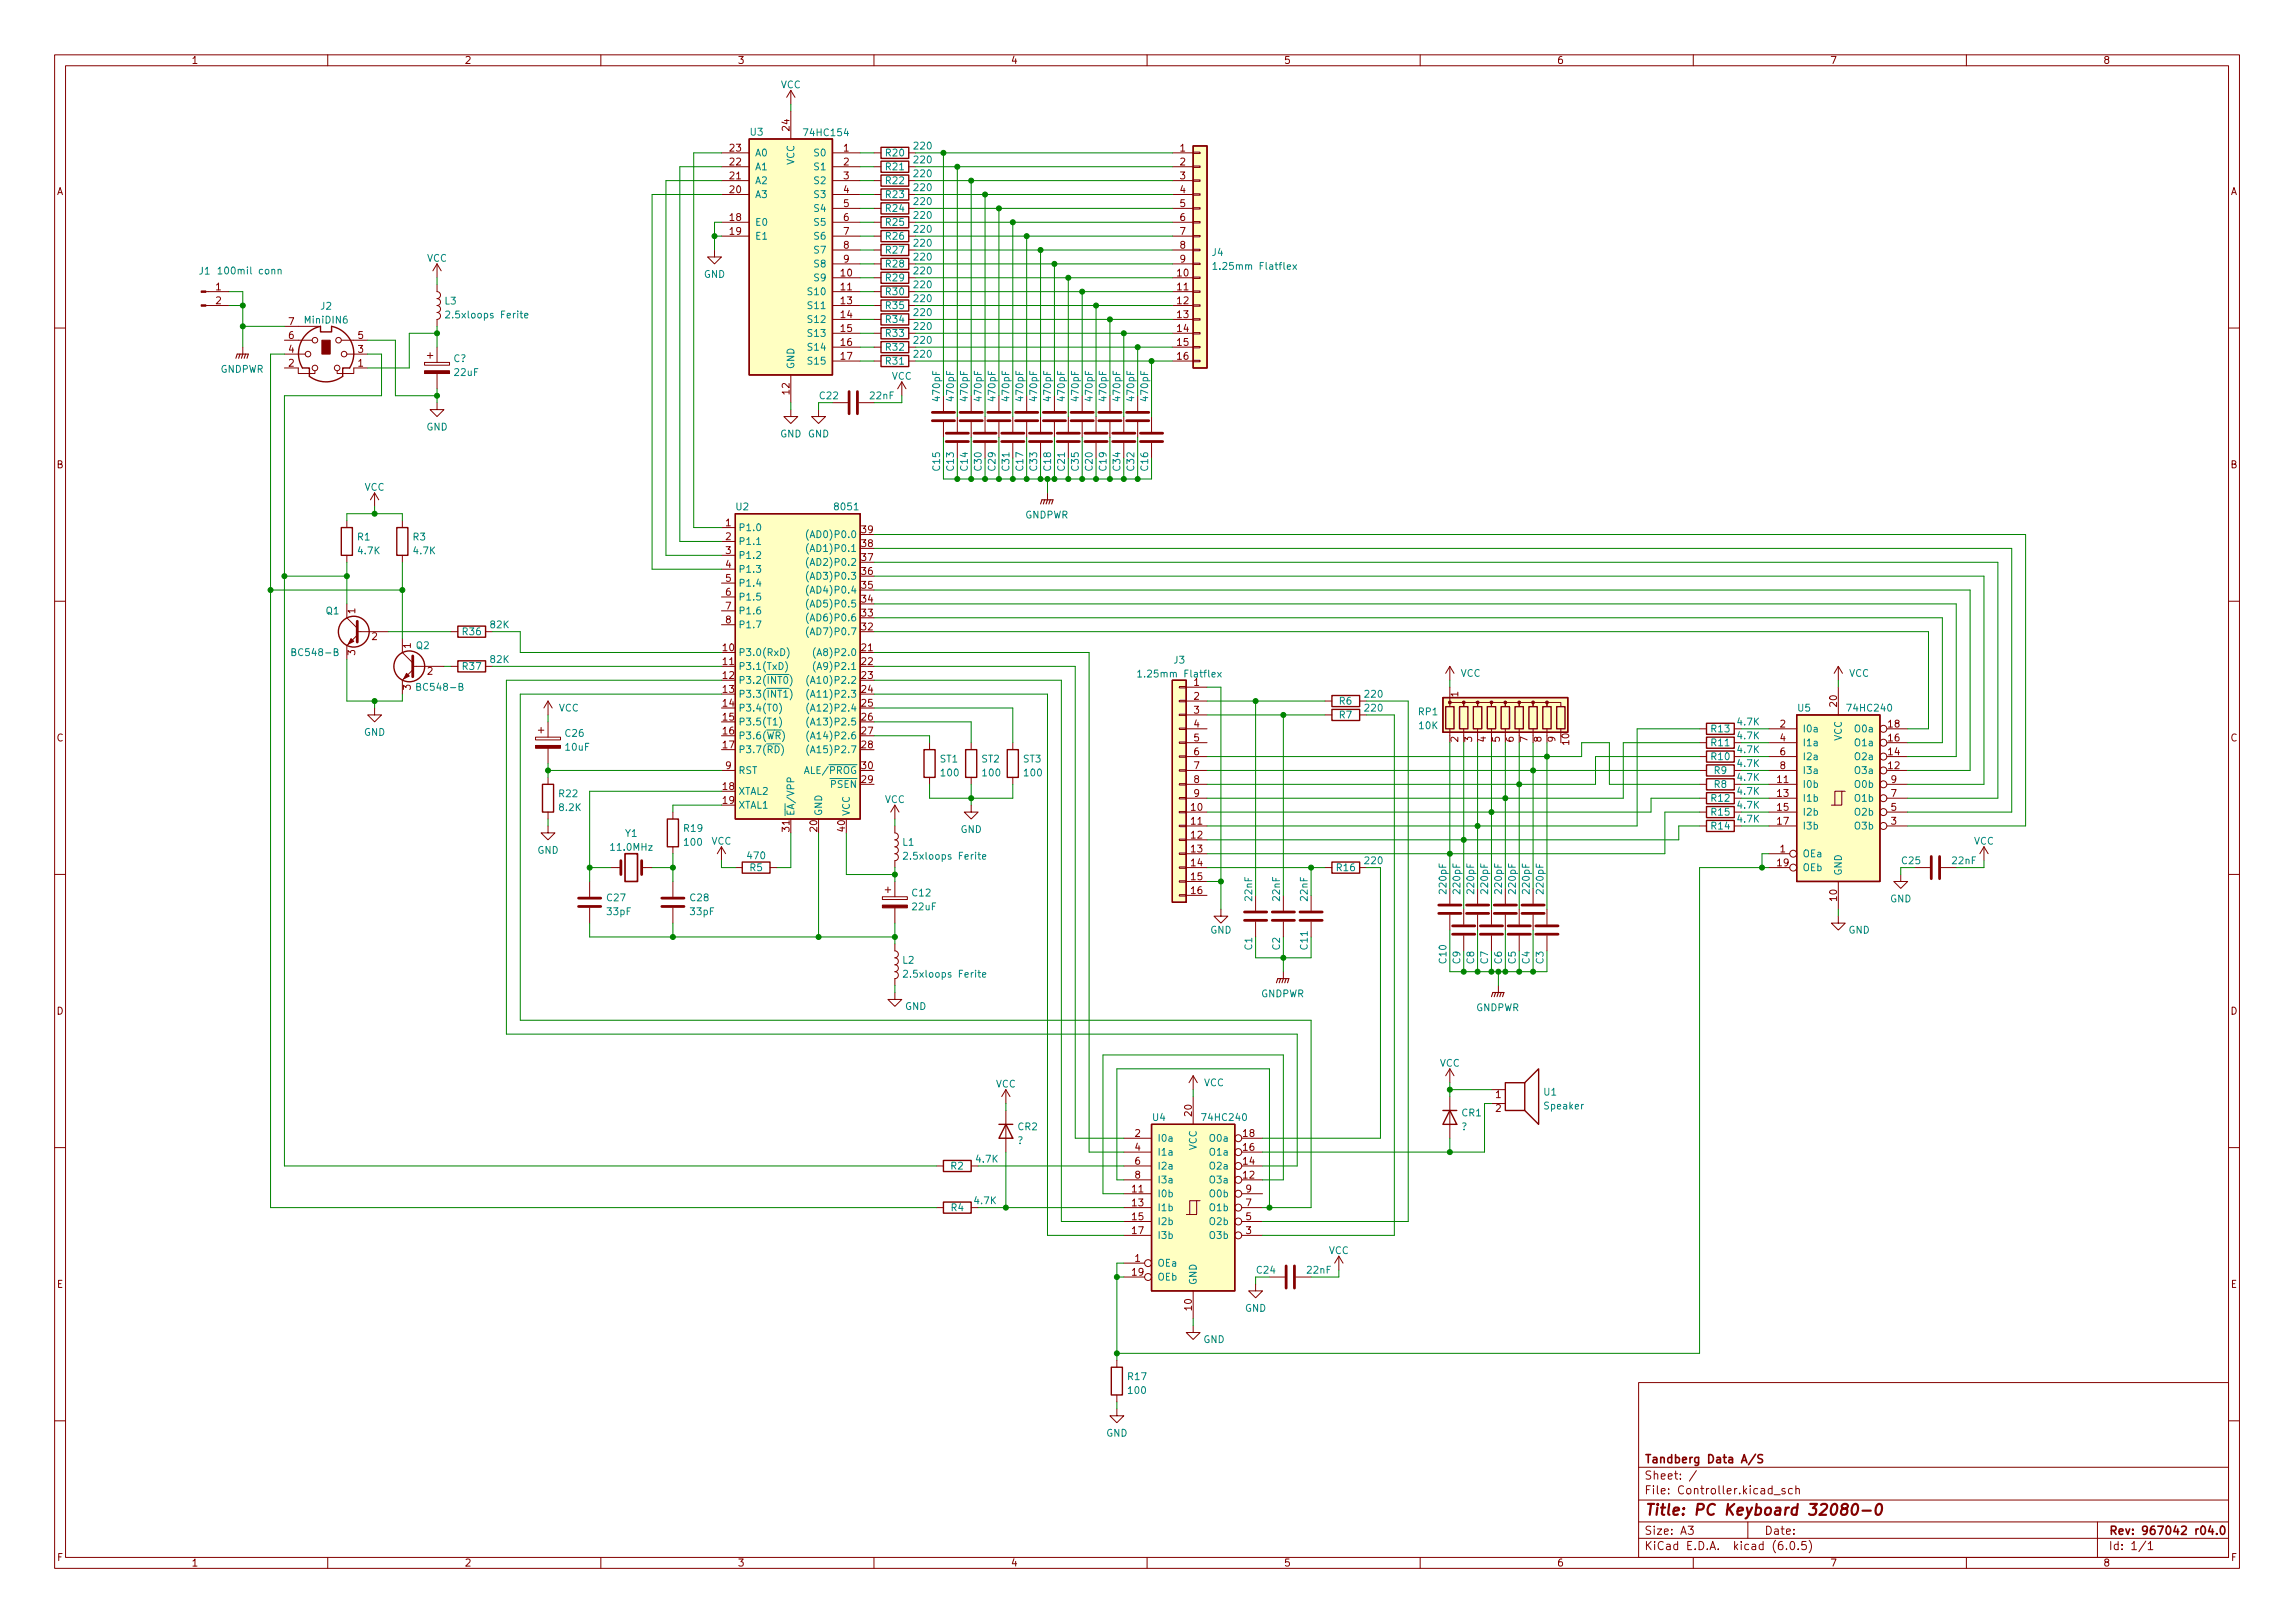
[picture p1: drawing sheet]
<svg xmlns="http://www.w3.org/2000/svg" width="420mm" height="297mm" viewBox="0 0 420 297" stroke-linecap="round" stroke-linejoin="round" font-family="sans-serif">
<defs><g id="words">
<text font-size="2.8" fill="#840000" x="301" y="277.3">Title: PC Keyboard 32080-0</text>
<g font-size="2.1" fill="#840000">
<text x="301" y="267.8">Tandberg Data A/S</text>
<text x="301" y="273.5">File: Controller.kicad_sch</text>
<text x="301" y="270.8">Sheet: /</text>
<text x="301" y="280.9">Size: A3</text>
<text x="323" y="280.9">Date:</text>
<text x="386" y="280.9">Rev: 967042 r04.0</text>
<text x="301" y="283.7">KiCad E.D.A. kicad (6.0.5)</text>
<text x="386" y="283.7">Id: 1/1</text>
</g>
<g font-size="1.8" fill="#840000">
<text x="35" y="11.7">1</text>
<text x="85" y="11.7">2</text>
<text x="135" y="11.7">3</text>
<text x="185" y="11.7">4</text>
<text x="235" y="11.7">5</text>
<text x="285" y="11.7">6</text>
<text x="335" y="11.7">7</text>
<text x="385" y="11.7">8</text>
<text x="144.5" y="23.9" transform="rotate(-90 144.5 23.9)">24</text>
<text x="133.6" y="27.7">23</text>
<text x="154.4" y="27.7">1</text>
<text x="216" y="27.7">1</text>
<text x="10.3" y="35.7">A</text>
<text x="133.6" y="35.3">20</text>
<text x="133.6" y="32.8">21</text>
<text x="133.6" y="30.3">22</text>
<text x="154.4" y="30.3">2</text>
<text x="154.4" y="32.8">3</text>
<text x="154.4" y="35.3">4</text>
<text x="216" y="30.3">2</text>
<text x="216" y="32.8">3</text>
<text x="216" y="35.3">4</text>
<text x="408.3" y="35.7">A</text>
<text x="133.6" y="40.4">18</text>
<text x="154.4" y="37.9">5</text>
<text x="154.4" y="40.4">6</text>
<text x="216" y="37.9">5</text>
<text x="216" y="40.4">6</text>
<text x="133.6" y="43">19</text>
<text x="154.4" y="43">7</text>
<text x="154.4" y="45.5">8</text>
<text x="216" y="43">7</text>
<text x="216" y="45.5">8</text>
<text x="39.5" y="53.1">1</text>
<text x="154" y="50.6">10</text>
<text x="154" y="53.1">11</text>
<text x="154.4" y="48">9</text>
<text x="215.6" y="50.6">10</text>
<text x="215.6" y="53.1">11</text>
<text x="216" y="48">9</text>
<text x="39.5" y="55.7">2</text>
<text x="52.8" y="59.5">7</text>
<text x="154" y="55.7">13</text>
<text x="154" y="58.2">14</text>
<text x="215.6" y="55.7">12</text>
<text x="215.6" y="58.2">13</text>
<text x="52.8" y="64.6">4</text>
<text x="52.8" y="62">6</text>
<text x="65.5" y="64.6">3</text>
<text x="65.5" y="62">5</text>
<text x="154" y="60.7">15</text>
<text x="154" y="63.3">16</text>
<text x="154" y="65.8">17</text>
<text x="215.6" y="60.7">14</text>
<text x="215.6" y="63.3">15</text>
<text x="215.6" y="65.8">16</text>
<text x="52.8" y="67.1">2</text>
<text x="65.5" y="67.1">1</text>
<text x="144.5" y="72.1" transform="rotate(-90 144.5 72.1)">12</text>
<text x="10.3" y="85.7">B</text>
<text x="408.3" y="85.7">B</text>
<text x="132.9" y="96.3">1</text>
<text x="132.9" y="98.8">2</text>
<text x="132.9" y="101.4">3</text>
<text x="157.8" y="100.1">38</text>
<text x="157.8" y="97.6">39</text>
<text x="132.9" y="103.9">4</text>
<text x="132.9" y="106.5">5</text>
<text x="157.8" y="107.7">35</text>
<text x="157.8" y="105.2">36</text>
<text x="157.8" y="102.7">37</text>
<text x="65" y="112.3" transform="rotate(-90 65 112.3)">1</text>
<text x="132.9" y="109">6</text>
<text x="132.9" y="111.5">7</text>
<text x="157.8" y="112.8">33</text>
<text x="157.8" y="110.3">34</text>
<text x="65" y="119.9" transform="rotate(-90 65 119.9)">3</text>
<text x="68.1" y="117.1">2</text>
<text x="75.2" y="118.6" transform="rotate(-90 75.2 118.6)">1</text>
<text x="132.4" y="119.2">10</text>
<text x="132.9" y="114.1">8</text>
<text x="157.8" y="119.2">21</text>
<text x="157.8" y="115.4">32</text>
<text x="78.2" y="123.5">2</text>
<text x="132.4" y="121.7">11</text>
<text x="132.4" y="124.2">12</text>
<text x="157.8" y="121.7">22</text>
<text x="157.8" y="124.2">23</text>
<text x="218.6" y="125.5">1</text>
<text x="75.2" y="126.3" transform="rotate(-90 75.2 126.3)">3</text>
<text x="132.4" y="126.8">13</text>
<text x="132.4" y="129.3">14</text>
<text x="132.4" y="131.9">15</text>
<text x="157.8" y="126.8">24</text>
<text x="157.8" y="129.3">25</text>
<text x="157.8" y="131.9">26</text>
<text x="218.6" y="128.1">2</text>
<text x="218.6" y="130.6">3</text>
<text x="267" y="127.5" transform="rotate(-90 267 127.5)">1</text>
<text x="336.3" y="129.3" transform="rotate(-90 336.3 129.3)">20</text>
<text x="10.3" y="135.7">C</text>
<text x="132.4" y="134.4">16</text>
<text x="132.4" y="136.9">17</text>
<text x="157.8" y="134.4">27</text>
<text x="157.8" y="136.9">28</text>
<text x="218.6" y="133.1">4</text>
<text x="218.6" y="135.7">5</text>
<text x="267" y="135.8" transform="rotate(-90 267 135.8)">2</text>
<text x="269.5" y="135.8" transform="rotate(-90 269.5 135.8)">3</text>
<text x="272" y="135.8" transform="rotate(-90 272 135.8)">4</text>
<text x="274.6" y="135.8" transform="rotate(-90 274.6 135.8)">5</text>
<text x="277.1" y="135.8" transform="rotate(-90 277.1 135.8)">6</text>
<text x="279.7" y="135.8" transform="rotate(-90 279.7 135.8)">7</text>
<text x="282.2" y="135.8" transform="rotate(-90 282.2 135.8)">8</text>
<text x="284.7" y="135.8" transform="rotate(-90 284.7 135.8)">9</text>
<text x="287.3" y="136.3" transform="rotate(-90 287.3 136.3)">10</text>
<text x="325.9" y="133.1">2</text>
<text x="325.9" y="135.7">4</text>
<text x="345.7" y="135.7">16</text>
<text x="345.7" y="133.1">18</text>
<text x="408.3" y="135.7">C</text>
<text x="132.9" y="140.8">9</text>
<text x="157.8" y="143.3">29</text>
<text x="157.8" y="140.8">30</text>
<text x="218.6" y="138.2">6</text>
<text x="218.6" y="140.8">7</text>
<text x="218.6" y="143.3">8</text>
<text x="325.4" y="143.3">11</text>
<text x="325.9" y="138.2">6</text>
<text x="325.9" y="140.8">8</text>
<text x="345.7" y="140.8">12</text>
<text x="345.7" y="138.2">14</text>
<text x="346.2" y="143.3">9</text>
<text x="132.4" y="144.6">18</text>
<text x="132.4" y="147.1">19</text>
<text x="218.1" y="148.4">10</text>
<text x="218.6" y="145.8">9</text>
<text x="325.4" y="145.8">13</text>
<text x="325.4" y="148.4">15</text>
<text x="346.2" y="148.4">5</text>
<text x="346.2" y="145.8">7</text>
<text x="144.5" y="152.2" transform="rotate(-90 144.5 152.2)">31</text>
<text x="149.6" y="152.2" transform="rotate(-90 149.6 152.2)">20</text>
<text x="154.7" y="152.2" transform="rotate(-90 154.7 152.2)">40</text>
<text x="218.1" y="150.9">11</text>
<text x="218.1" y="153.5">12</text>
<text x="218.1" y="156">13</text>
<text x="325.4" y="150.9">17</text>
<text x="325.9" y="156">1</text>
<text x="346.2" y="150.9">3</text>
<text x="218.1" y="158.5">14</text>
<text x="218.1" y="161.1">15</text>
<text x="325.4" y="158.5">19</text>
<text x="218.1" y="163.6">16</text>
<text x="336.3" y="164.9" transform="rotate(-90 336.3 164.9)">10</text>
<text x="10.3" y="185.7">D</text>
<text x="408.3" y="185.7">D</text>
<text x="273.8" y="201">1</text>
<text x="273.8" y="203.5">2</text>
<text x="207.8" y="208.1">2</text>
<text x="218.2" y="204.2" transform="rotate(-90 218.2 204.2)">20</text>
<text x="227.6" y="208.1">18</text>
<text x="207.8" y="210.6">4</text>
<text x="207.8" y="213.1">6</text>
<text x="207.8" y="215.7">8</text>
<text x="227.6" y="215.7">12</text>
<text x="227.6" y="213.1">14</text>
<text x="227.6" y="210.6">16</text>
<text x="207.3" y="218.2">11</text>
<text x="207.3" y="220.8">13</text>
<text x="228.1" y="220.8">7</text>
<text x="228.1" y="218.2">9</text>
<text x="207.3" y="223.3">15</text>
<text x="207.3" y="225.8">17</text>
<text x="228.1" y="225.8">3</text>
<text x="228.1" y="223.3">5</text>
<text x="207.3" y="233.5">19</text>
<text x="207.8" y="230.9">1</text>
<text x="10.4" y="235.7">E</text>
<text x="218.2" y="239.8" transform="rotate(-90 218.2 239.8)">10</text>
<text x="408.4" y="235.7">E</text>
<text x="10.4" y="285.7">F</text>
<text x="35" y="286.7">1</text>
<text x="85" y="286.7">2</text>
<text x="135" y="286.7">3</text>
<text x="185" y="286.7">4</text>
<text x="235" y="286.7">5</text>
<text x="285" y="286.7">6</text>
<text x="335" y="286.7">7</text>
<text x="385" y="286.7">8</text>
<text x="408.4" y="285.7">F</text>
</g>
<g font-size="1.8" fill="#008484">
<text x="142.9" y="16.1">VCC</text>
<text x="137.4" y="24.8">U3</text>
<text x="138.2" y="28.6">A0</text>
<text x="147.5" y="24.9">74HC154</text>
<text x="149.2" y="28.6">S0</text>
<text x="162.2" y="28.6">R20</text>
<text x="167.4" y="27.3">220</text>
<text x="167.4" y="29.9">220</text>
<text x="138.2" y="33.7">A2</text>
<text x="138.2" y="31.2">A1</text>
<text x="145.4" y="30.2" transform="rotate(-90 145.4 30.2)">VCC</text>
<text x="149.2" y="31.2">S1</text>
<text x="149.2" y="33.7">S2</text>
<text x="162.2" y="33.7">R22</text>
<text x="162.2" y="31.2">R21</text>
<text x="167.4" y="35">220</text>
<text x="167.4" y="32.4">220</text>
<text x="138.2" y="41.3">E0</text>
<text x="138.2" y="36.2">A3</text>
<text x="149.2" y="36.2">S3</text>
<text x="149.2" y="38.8">S4</text>
<text x="149.2" y="41.3">S5</text>
<text x="162.2" y="38.8">R24</text>
<text x="162.2" y="36.2">R23</text>
<text x="162.2" y="41.3">R25</text>
<text x="167.4" y="37.5">220</text>
<text x="167.4" y="40">220</text>
<text x="78.1" y="47.9">VCC</text>
<text x="138.2" y="43.9">E1</text>
<text x="149.2" y="43.9">S6</text>
<text x="149.2" y="46.4">S7</text>
<text x="162.2" y="43.9">R26</text>
<text x="162.2" y="46.4">R27</text>
<text x="167.4" y="42.6">220</text>
<text x="167.4" y="45.1">220</text>
<text x="167.4" y="47.7">220</text>
<text x="221.9" y="46.8">J4</text>
<text x="36.5" y="50.2">J1</text>
<text x="40.6" y="50.2">100mil conn</text>
<text x="128.8" y="50.8">GND</text>
<text x="149.2" y="51.5">S9</text>
<text x="149.2" y="48.9">S8</text>
<text x="162.2" y="51.5">R29</text>
<text x="162.2" y="48.9">R28</text>
<text x="167.4" y="50.2">220</text>
<text x="167.4" y="52.7">220</text>
<text x="223" y="49.4">1.25mm Flatflex</text>
<text x="55.9" y="59.2">MiniDIN6</text>
<text x="58.7" y="56.7">J2</text>
<text x="81.4" y="55.7">L3</text>
<text x="82.4" y="58.3">2.5xloops Ferite</text>
<text x="148.2" y="54">S10</text>
<text x="148.2" y="56.6">S11</text>
<text x="148.2" y="59.1">S12</text>
<text x="162.2" y="56.6">R35</text>
<text x="162.2" y="59.1">R34</text>
<text x="162.2" y="54">R30</text>
<text x="167.4" y="55.3">220</text>
<text x="167.4" y="57.8">220</text>
<text x="148.2" y="61.6">S13</text>
<text x="148.2" y="64.2">S14</text>
<text x="162.2" y="64.2">R32</text>
<text x="162.2" y="61.6">R33</text>
<text x="167.4" y="62.9">220</text>
<text x="167.4" y="60.4">220</text>
<text x="167.4" y="65.4">220</text>
<text x="40.3" y="68.2">GNDPWR</text>
<text x="83" y="66.3">C?</text>
<text x="83.3" y="68.8">22uF</text>
<text x="145.4" y="67.6" transform="rotate(-90 145.4 67.6)">GND</text>
<text x="148.2" y="66.7">S15</text>
<text x="162.2" y="66.7">R31</text>
<text x="163.2" y="69.5">VCC</text>
<text x="159.4" y="73.1">22nF</text>
<text x="172.1" y="73.2" transform="rotate(-90 172.1 73.2)">470pF</text>
<text x="174.6" y="73.2" transform="rotate(-90 174.6 73.2)">470pF</text>
<text x="177.2" y="73.2" transform="rotate(-90 177.2 73.2)">470pF</text>
<text x="179.7" y="73.2" transform="rotate(-90 179.7 73.2)">470pF</text>
<text x="182.2" y="73.2" transform="rotate(-90 182.2 73.2)">470pF</text>
<text x="184.8" y="73.2" transform="rotate(-90 184.8 73.2)">470pF</text>
<text x="187.3" y="73.2" transform="rotate(-90 187.3 73.2)">470pF</text>
<text x="189.9" y="73.2" transform="rotate(-90 189.9 73.2)">470pF</text>
<text x="192.4" y="73.2" transform="rotate(-90 192.4 73.2)">470pF</text>
<text x="194.9" y="73.2" transform="rotate(-90 194.9 73.2)">470pF</text>
<text x="197.5" y="73.2" transform="rotate(-90 197.5 73.2)">470pF</text>
<text x="200" y="73.2" transform="rotate(-90 200 73.2)">470pF</text>
<text x="202.6" y="73.2" transform="rotate(-90 202.6 73.2)">470pF</text>
<text x="205.1" y="73.2" transform="rotate(-90 205.1 73.2)">470pF</text>
<text x="207.6" y="73.2" transform="rotate(-90 207.6 73.2)">470pF</text>
<text x="210.2" y="73.2" transform="rotate(-90 210.2 73.2)">470pF</text>
<text x="78" y="78.8">GND</text>
<text x="142.8" y="80">GND GND</text>
<text x="66.7" y="89.8">VCC</text>
<text x="172.1" y="86.1" transform="rotate(-90 172.1 86.1)">C15</text>
<text x="174.6" y="86.1" transform="rotate(-90 174.6 86.1)">C13</text>
<text x="177.2" y="86.1" transform="rotate(-90 177.2 86.1)">C14</text>
<text x="179.7" y="86.1" transform="rotate(-90 179.7 86.1)">C30</text>
<text x="182.2" y="86.1" transform="rotate(-90 182.2 86.1)">C29</text>
<text x="184.8" y="86.1" transform="rotate(-90 184.8 86.1)">C31</text>
<text x="187.3" y="86.1" transform="rotate(-90 187.3 86.1)">C17</text>
<text x="189.9" y="86.1" transform="rotate(-90 189.9 86.1)">C33</text>
<text x="192.4" y="86.1" transform="rotate(-90 192.4 86.1)">C18</text>
<text x="194.9" y="86.1" transform="rotate(-90 194.9 86.1)">C21</text>
<text x="197.5" y="86.1" transform="rotate(-90 197.5 86.1)">C35</text>
<text x="200" y="86.1" transform="rotate(-90 200 86.1)">C20</text>
<text x="202.6" y="86.1" transform="rotate(-90 202.6 86.1)">C19</text>
<text x="205.1" y="86.1" transform="rotate(-90 205.1 86.1)">C34</text>
<text x="207.6" y="86.1" transform="rotate(-90 207.6 86.1)">C32</text>
<text x="210.2" y="86.1" transform="rotate(-90 210.2 86.1)">C16</text>
<text x="134.8" y="93.4">U2</text>
<text x="153" y="93.4">8051</text>
<text x="187.6" y="94.9">GNDPWR</text>
<text x="65.5" y="98.9">R1</text>
<text x="65.6" y="101.4">4.7K</text>
<text x="75.6" y="98.9">R3</text>
<text x="75.8" y="101.4">4.7K</text>
<text x="135.1" y="97.2">P1.0</text>
<text x="135.1" y="99.7">P1.1</text>
<text x="148.6" y="101">(AD1)P0.1</text>
<text x="148.6" y="98.5">(AD0)P0.0</text>
<text x="135.1" y="102.3">P1.2</text>
<text x="135.1" y="104.8">P1.3</text>
<text x="135.1" y="107.4">P1.4</text>
<text x="148.6" y="106.1">(AD3)P0.3</text>
<text x="148.6" y="103.5">(AD2)P0.2</text>
<text x="59.7" y="112.4">Q1</text>
<text x="135.1" y="109.9">P1.5</text>
<text x="135.1" y="112.4">P1.6</text>
<text x="148.6" y="113.7">(AD6)P0.6</text>
<text x="148.6" y="111.2">(AD5)P0.5</text>
<text x="148.6" y="108.6">(AD4)P0.4</text>
<text x="76.2" y="118.8">Q2</text>
<text x="84.7" y="116.2">R36</text>
<text x="89.8" y="115">82K</text>
<text x="135.1" y="115">P1.7</text>
<text x="148.6" y="116.2">(AD7)P0.7</text>
<text x="54" y="120.1">BC548-B</text>
<text x="84.7" y="122.6">R37</text>
<text x="89.8" y="121.3">82K</text>
<text x="135.1" y="120.1">P3.0(RxD)</text>
<text x="135.1" y="122.6">P3.1(TxD)</text>
<text x="135.1" y="125.1">P3.2(~{INT0})</text>
<text x="148.9" y="125.1">(A10)P2.2</text>
<text x="149.9" y="120.1">(A8)P2.0</text>
<text x="149.9" y="122.6">(A9)P2.1</text>
<text x="209.3" y="124">1.25mm Flatflex</text>
<text x="214.9" y="121.4">J3</text>
<text x="267.4" y="123.9">VCC</text>
<text x="338.5" y="123.9">VCC</text>
<text x="76.8" y="126.4">BC548-B</text>
<text x="102.3" y="130.2">VCC</text>
<text x="135.1" y="127.7">P3.3(~{INT1})</text>
<text x="135.1" y="130.2">P3.4(T0)</text>
<text x="148.9" y="127.7">(A11)P2.3</text>
<text x="148.9" y="130.2">(A12)P2.4</text>
<text x="245.2" y="131.5">R7</text>
<text x="245.2" y="128.9">R6</text>
<text x="250" y="130.2">220</text>
<text x="250" y="127.7">220</text>
<text x="259.7" y="130.9">RP1</text>
<text x="329.1" y="130.2">U5</text>
<text x="338.5" y="130.2">74HC240</text>
<text x="66.6" y="134.7">GND</text>
<text x="103.6" y="134.8">C26</text>
<text x="103.6" y="137.4">10uF</text>
<text x="135.1" y="132.8">P3.5(T1)</text>
<text x="135.1" y="135.3">P3.6(~{WR})</text>
<text x="135.1" y="137.8">P3.7(~{RD})</text>
<text x="148.9" y="132.8">(A13)P2.5</text>
<text x="148.9" y="135.3">(A14)P2.6</text>
<text x="148.9" y="137.8">(A15)P2.7</text>
<text x="259.9" y="133.4">10K</text>
<text x="313.3" y="134">R13</text>
<text x="313.3" y="136.6">R11</text>
<text x="318.2" y="132.8">4.7K</text>
<text x="318.2" y="137.8">4.7K</text>
<text x="318.2" y="135.3">4.7K</text>
<text x="329.9" y="134">I0a</text>
<text x="329.9" y="136.6">I1a</text>
<text x="337.2" y="135.6" transform="rotate(-90 337.2 135.6)">VCC</text>
<text x="339.8" y="136.6">O1a</text>
<text x="339.8" y="134">O0a</text>
<text x="135.1" y="141.6">RST</text>
<text x="146.4" y="141.6">ALE/~{PROG}</text>
<text x="172.1" y="139.5">ST1</text>
<text x="172.4" y="142.1">100</text>
<text x="179.7" y="139.5">ST2</text>
<text x="180" y="142.1">100</text>
<text x="187.3" y="139.5">ST3</text>
<text x="187.6" y="142.1">100</text>
<text x="313.3" y="139.1">R10</text>
<text x="313.8" y="141.6">R9</text>
<text x="318.2" y="142.9">4.7K</text>
<text x="318.2" y="140.4">4.7K</text>
<text x="329.9" y="139.1">I2a</text>
<text x="329.9" y="141.6">I3a</text>
<text x="339.8" y="141.6">O3a</text>
<text x="339.8" y="139.1">O2a</text>
<text x="102.4" y="145.9">R22</text>
<text x="102.5" y="148.4">8.2K</text>
<text x="135.1" y="145.5">XTAL2</text>
<text x="135.1" y="148">XTAL1</text>
<text x="145.4" y="149.4" transform="rotate(-90 145.4 149.4)">~{EA}/VPP</text>
<text x="150.5" y="149.4" transform="rotate(-90 150.5 149.4)">GND</text>
<text x="150.8" y="144.2">~{PSEN}</text>
<text x="155.6" y="149.4" transform="rotate(-90 155.6 149.4)">VCC</text>
<text x="162" y="147">VCC</text>
<text x="313.3" y="146.7">R12</text>
<text x="313.3" y="149.3">R15</text>
<text x="313.8" y="144.2">R8</text>
<text x="318.2" y="145.5">4.7K</text>
<text x="318.2" y="148">4.7K</text>
<text x="329.9" y="144.2">I0b</text>
<text x="329.9" y="146.7">I1b</text>
<text x="329.9" y="149.3">I2b</text>
<text x="339.7" y="149.3">O2b</text>
<text x="339.7" y="146.7">O1b</text>
<text x="339.7" y="144.2">O0b</text>
<text x="112" y="155.7">11.0MHz</text>
<text x="114.5" y="153.2">Y1</text>
<text x="125.3" y="152.2">R19</text>
<text x="125.4" y="154.8">100</text>
<text x="130.2" y="154.6">VCC</text>
<text x="165.3" y="154.8">L1</text>
<text x="175.8" y="152.4">GND</text>
<text x="313.3" y="151.8">R14</text>
<text x="318.2" y="150.5">4.7K</text>
<text x="329.9" y="151.8">I3b</text>
<text x="339.7" y="151.8">O3b</text>
<text x="361.4" y="154.6">VCC</text>
<text x="98.4" y="156.2">GND</text>
<text x="137" y="157.2">470</text>
<text x="137.3" y="159.4">R5</text>
<text x="166.2" y="157.3">2.5xloops Ferite</text>
<text x="244.8" y="159.4">R16</text>
<text x="329.9" y="156.9">OEa</text>
<text x="329.9" y="159.4">OEb</text>
<text x="337.2" y="160.3" transform="rotate(-90 337.2 160.3)">GND</text>
<text x="357.5" y="158.2">22nF</text>
<text x="111.2" y="164.9">C27</text>
<text x="111.2" y="167.5">33pF</text>
<text x="126.4" y="164.9">C28</text>
<text x="126.5" y="167.5">33pF</text>
<text x="167.1" y="164">C12</text>
<text x="167.1" y="166.6">22uF</text>
<text x="229.2" y="164.8" transform="rotate(-90 229.2 164.8)">22nF</text>
<text x="234.3" y="164.8" transform="rotate(-90 234.3 164.8)">22nF</text>
<text x="239.4" y="164.8" transform="rotate(-90 239.4 164.8)">22nF</text>
<text x="264.8" y="163.4" transform="rotate(-90 264.8 163.4)">220pF</text>
<text x="267.3" y="163.4" transform="rotate(-90 267.3 163.4)">220pF</text>
<text x="269.9" y="163.4" transform="rotate(-90 269.9 163.4)">220pF</text>
<text x="272.4" y="163.4" transform="rotate(-90 272.4 163.4)">220pF</text>
<text x="275" y="163.4" transform="rotate(-90 275 163.4)">220pF</text>
<text x="277.5" y="163.4" transform="rotate(-90 277.5 163.4)">220pF</text>
<text x="280" y="163.4" transform="rotate(-90 280 163.4)">220pF</text>
<text x="282.6" y="163.4" transform="rotate(-90 282.6 163.4)">220pF</text>
<text x="346" y="165.1">GND</text>
<text x="221.6" y="170.9">GND</text>
<text x="229.2" y="173.8" transform="rotate(-90 229.2 173.8)">C1</text>
<text x="234.3" y="173.8" transform="rotate(-90 234.3 173.8)">C2</text>
<text x="239.4" y="173.7" transform="rotate(-90 239.4 173.7)">C11</text>
<text x="338.4" y="170.9">GND</text>
<text x="165.3" y="176.4">L2</text>
<text x="166.2" y="178.9">2.5xloops Ferite</text>
<text x="264.8" y="176.3" transform="rotate(-90 264.8 176.3)">C10</text>
<text x="267.3" y="176.4" transform="rotate(-90 267.3 176.4)">C9</text>
<text x="269.9" y="176.4" transform="rotate(-90 269.9 176.4)">C8</text>
<text x="272.4" y="176.4" transform="rotate(-90 272.4 176.4)">C7</text>
<text x="275" y="176.4" transform="rotate(-90 275 176.4)">C6</text>
<text x="277.5" y="176.4" transform="rotate(-90 277.5 176.4)">C5</text>
<text x="280" y="176.4" transform="rotate(-90 280 176.4)">C4</text>
<text x="282.6" y="176.4" transform="rotate(-90 282.6 176.4)">C3</text>
<text x="165.7" y="184.8">GND</text>
<text x="230.8" y="182.5">GNDPWR</text>
<text x="270.2" y="185">GNDPWR</text>
<text x="263.6" y="195.2">VCC</text>
<text x="182.3" y="199">VCC</text>
<text x="220.4" y="198.8">VCC</text>
<text x="282.7" y="200.5">U1</text>
<text x="282.8" y="203">Speaker</text>
<text x="186.3" y="209.4">?</text>
<text x="186.4" y="206.8">CR2</text>
<text x="211" y="205.1">U4</text>
<text x="211.8" y="209">I0a</text>
<text x="220.4" y="205.1">74HC240</text>
<text x="221.7" y="209">O0a</text>
<text x="267.5" y="206.8">?</text>
<text x="267.6" y="204.3">CR1</text>
<text x="174.1" y="214">R2</text>
<text x="178.8" y="212.8">4.7K</text>
<text x="211.8" y="211.5">I1a</text>
<text x="211.8" y="214">I2a</text>
<text x="219.1" y="210.5" transform="rotate(-90 219.1 210.5)">VCC</text>
<text x="221.7" y="214">O2a</text>
<text x="221.7" y="211.5">O1a</text>
<text x="174.1" y="221.7">R4</text>
<text x="178.5" y="220.4">4.7K</text>
<text x="211.8" y="219.1">I0b</text>
<text x="211.8" y="221.7">I1b</text>
<text x="211.8" y="216.6">I3a</text>
<text x="221.6" y="221.7">O1b</text>
<text x="221.6" y="219.1">O0b</text>
<text x="221.7" y="216.6">O3a</text>
<text x="211.8" y="224.2">I2b</text>
<text x="211.8" y="226.7">I3b</text>
<text x="221.6" y="226.7">O3b</text>
<text x="221.6" y="224.2">O2b</text>
<text x="211.8" y="231.8">OEa</text>
<text x="239.4" y="233.1">22nF</text>
<text x="243.2" y="229.5">VCC</text>
<text x="211.8" y="234.4">OEb</text>
<text x="219.1" y="235.2" transform="rotate(-90 219.1 235.2)">GND</text>
<text x="220.3" y="245.8">GND</text>
<text x="227.9" y="240.1">GND</text>
<text x="206.5" y="252.6">R17</text>
<text x="206.7" y="255.1">100</text>
<text x="202.5" y="262.9">GND</text>
</g>
<g font-size="1.8" fill="#008400">
<text x="150.1" y="73.1">C22</text>
<text x="250" y="158.2">220</text>
<text x="348.2" y="158.2">C25</text>
<text x="230.1" y="233.1">C24</text>
</g>
</g></defs>
<g fill="none" stroke="#840000" stroke-width=".18">
<path d="M10 10h400v277h-400zM12 12h396v273h-396zM60 10v2M110 10v2M144.8 16.5l-.8 1.3M144.8 16.5v2.6M144.8 16.5l.7 1.3M160 10v2M210 10v2M260 10v2M310 10v2M360 10v2"/>
<path d="M132.1 28h5.1M132.1 30.5h5.1M132.1 33.1h5.1M132.1 35.6h5.1M144.8 20.4v5M152.4 28h5.1M152.4 30.5h5.1M152.4 33.1h5.1M152.4 35.6h5.1M152.4 38.1h5.1M160 28h1.3M160 30.5h1.3"/>
<path d="M160 33.1h1.3M160 35.6h1.3M160 38.1h1.3M166.4 28h1.2M166.4 30.5h1.2M166.4 33.1h1.2M166.4 35.6h1.2M166.4 38.1h1.2M214.6 28h3.8M214.6 30.5h3.8M214.6 33.1h3.8M214.6 35.6h3.8"/>
<path d="M214.6 38.1h3.8M218.4 38h1.3v.3h-1.3zM218.4 35.5h1.3v.2h-1.3zM218.4 32.9h1.3v.3h-1.3zM218.4 30.4h1.3v.2h-1.3zM218.4 27.8h1.3v.3h-1.3zM37.7 53.4h4.2M37.7 55.9h4.2M52.1 59.7h6.3M80 52.1v1.3a.64 .64 0 0 1 .6 .6 .64 .64 0 0 1-.6 .6 .64 .64 0 0 1 .6 .7 .64 .64 0 0 1-.6 .6 .64 .64 0 0 1 .6 .7 .64 .64 0 0 1-.6 .6 .64 .64 0 0 1 .6 .6 .64 .64 0 0 1-.6 .7v1.2M80 48.3v2.5M80 48.3l-.8 1.3"/>
<path d="M80 48.3l.8 1.3M130.8 45.8v1.2h1.3l-1.3 1.3-1.3-1.3h1.3M132.1 40.7h5.1M132.1 43.2h5.1M152.4 50.8h5.1M152.4 53.4h5.1M152.4 55.9h5.1M152.4 58.5h5.1M152.4 40.7h5.1M152.4 43.2h5.1M152.4 45.8h5.1M152.4 48.3h5.1"/>
<path d="M160 50.8h1.3M160 53.4h1.3M160 55.9h1.3M160 58.5h1.3M160 40.7h1.3M160 43.2h1.3M160 45.8h1.3M160 48.3h1.3M166.4 50.8h1.2M166.4 53.4h1.2M166.4 55.9h1.2M166.4 58.5h1.2"/>
<path d="M166.4 40.7h1.2M166.4 43.2h1.2M166.4 45.8h1.2M166.4 48.3h1.2M214.6 50.8h3.8M214.6 53.4h3.8M214.6 55.9h3.8M214.6 58.5h3.8M214.6 40.7h3.8M214.6 43.2h3.8M214.6 45.8h3.8M214.6 48.3h3.8"/>
<path d="M218.4 58.3h1.3v.3h-1.3zM218.4 55.8h1.3v.2h-1.3zM218.4 53.2h1.3v.3h-1.3zM218.4 50.7h1.3v.3h-1.3zM218.4 48.2h1.3v.2h-1.3zM218.4 45.6h1.3v.3h-1.3zM218.4 43.1h1.3v.2h-1.3zM218.4 40.5h1.3v.3h-1.3zM10 60h2M44.4 63.5v1.3M52.1 67.3h2.5v1.1h3.1v-.5M52.1 64.8h3.8"/>
<path d="M52.1 62.3h5M62.5 62.3h4.8M63.5 64.8h3.8M67.3 67.3h-2.5v1.1h-3.1v-.5M77.7 66.3h4.6v.5h-4.6zM78.2 65.1h1M78.7 64.6v1M80 73.7v1.3h1.3l-1.3 1.2-1.3-1.2h1.3M80 63.5v2.8M80 68.4v2.8M144.8 75v1.2h1.2l-1.2 1.3-1.3-1.3h1.3M144.8 68.6v5.1"/>
<path d="M149.9 75v1.2h1.2l-1.2 1.3-1.3-1.3h1.3M152.4 61h5.1M152.4 63.5h5.1M152.4 66.1h5.1M152.4 73.7h2.8M157.2 73.7h2.8M160 61h1.3M160 63.5h1.3M160 66.1h1.3M165.1 69.9l-.8 1.3M165.1 69.9v2.5M165.1 69.9l.8 1.3"/>
<path d="M166.4 61h1.2M166.4 63.5h1.2M166.4 66.1h1.2M172.7 72.4v2.8M172.7 77.3v2.7M175.3 76.2v2.8M177.8 72.4v2.8M177.8 77.3v2.7M180.3 76.2v2.8M182.9 72.4v2.8M182.9 77.3v2.7M185.4 76.2v2.8"/>
<path d="M188 72.4v2.8M188 77.3v2.7M190.5 76.2v2.8M193 72.4v2.8M193 77.3v2.7M195.6 76.2v2.8M198.1 72.4v2.8M198.1 77.3v2.7M200.7 76.2v2.8M203.2 72.4v2.8M203.2 77.3v2.7M205.7 76.2v2.8"/>
<path d="M208.3 72.4v2.8M208.3 77.3v2.7M210.8 76.2v2.8M214.6 61h3.8M214.6 63.5h3.8M214.6 66.1h3.8M218.4 65.9h1.3v.3h-1.3zM218.4 63.4h1.3v.3h-1.3zM218.4 60.9h1.3v.2h-1.3zM408 60h2M63.5 95.3v1.3M68.6 90.2l-.8 1.3"/>
<path d="M68.6 90.2v2.5M68.6 90.2l.7 1.3M73.7 95.3v1.3M132.1 96.6h2.5M132.1 99.1h2.5M175.3 81.1v2.8M180.3 81.1v2.8M185.4 81.1v2.8M190.5 81.1v2.8M191.8 90.2v1.3M195.6 81.1v2.8M200.7 81.1v2.8"/>
<path d="M205.7 81.1v2.8M210.8 81.1v2.8M10 110h2M63.5 110.5v2.6l1.9 1.9M63.5 101.6v1.3M65.4 116.2l-1.9 1.9v2.6M65.4 115.6h5.7M73.7 101.6v1.3M73.7 116.9v2.5l1.9 1.9M82.5 115.6h1.3M88.9 115.6h1.3M132.1 101.6h2.5"/>
<path d="M132.1 104.2h2.5M132.1 106.7h2.5M132.1 109.3h2.5M132.1 111.8h2.5M132.1 114.3h2.5M157.5 119.4h2.5M408 110h2M68.6 129.6v1.2h1.2l-1.2 1.3-1.3-1.3h1.3M75.6 122.6l-1.9 1.9v2.5M75.6 122h5.7M82.5 122h1.3M88.9 122h1.3"/>
<path d="M98 134.9h4.6v.5h-4.6zM98.6 133.6h1M99.1 133.1v1M100.3 128.3l-.7 1.3M100.3 128.3v2.5M100.3 132.1v2.8M100.3 136.9v2.8M100.3 128.3l.8 1.3M132.1 122h2.5M170.2 135.9v1.3M177.8 135.9v1.3M185.4 135.9v1.3"/>
<path d="M215.9 138.3h1.3v.3h-1.3zM215.9 135.8h1.3v.3h-1.3zM215.9 133.3h1.3v.2h-1.3zM215.9 130.7h1.3v.3h-1.3zM215.9 128.2h1.3v.2h-1.3zM215.9 125.6h1.3v.3h-1.3zM217.2 130.8h3.8M217.2 125.8h3.8M217.2 128.3h3.8M217.2 133.4h3.8M217.2 135.9h3.8M217.2 138.5h3.8"/>
<path d="M242.6 130.8h1.2M242.6 128.3h1.2M248.9 130.8h1.3M248.9 128.3h1.3M265.4 129.3v-.7h2.6v.7v-.7h2.5v.7v-.7h2.5v.7v-.7h2.6v.7v-.7h2.5v.7v-.7h2.6v.7v-.7h2.5v.7v-.7h2.5v.7M265.4 122v2.5M265.4 125.8v2.5M265.4 133.4v1.3M265.4 122l-.7 1.2M265.4 122l.8 1.2M268 133.4v1.3M270.5 133.4v1.3"/>
<path d="M273 133.4v1.3M275.6 133.4v1.3M278.1 133.4v1.3M280.7 133.4v1.3M283.2 133.4v1.3M285.7 133.4v1.3M311.1 133.4h1.3M311.1 135.9h1.3M311.1 138.5h1.3M317.5 133.4h1.3M317.5 135.9h1.3M317.5 138.5h1.3"/>
<path d="M323.8 133.4h5.1M323.8 135.9h5.1M323.8 138.5h5.1M336.5 122l-.7 1.2M336.5 122v2.5M336.5 125.8v5M336.5 122l.8 1.2M345.4 133.4h3.8M345.4 135.9h3.8M345.4 138.5h3.8M100.3 151.2v1.2h1.3l-1.3 1.3-1.2-1.3h1.2M100.3 142.3v1.2"/>
<path d="M100.3 148.6v1.3M111.8 158.8h1.9M117.5 158.8h1.9M123.2 148.6v1.3M123.2 155v1.2M132.1 155l-.8 1.2M132.1 155v2.5M132.1 155l.7 1.2M132.1 141h2.5M134.6 158.8h1.3M141 158.8h1.2M144.8 149.9v2.5"/>
<path d="M163.8 151.2v1.2a.64 .64 0 0 1 .7 .7 .64 .64 0 0 1-.7 .6 .64 .64 0 0 1 .7 .6 .64 .64 0 0 1-.7 .7 .64 .64 0 0 1 .7 .6 .64 .64 0 0 1-.7 .6 .64 .64 0 0 1 .7 .7 .64 .64 0 0 1-.7 .6v1.3M163.8 147.4v2.5M163.8 147.4l-.7 1.2M163.8 147.4l.8 1.2M170.2 142.3v1.2M177.8 147.4v1.2h1.3l-1.3 1.3-1.3-1.3h1.3M177.8 142.3v1.2M185.4 142.3v1.2M215.9 158.7h1.3v.2h-1.3zM215.9 156.1h1.3v.3h-1.3zM215.9 153.6h1.3v.2h-1.3zM215.9 151h1.3v.3h-1.3z"/>
<path d="M215.9 148.5h1.3v.3h-1.3zM215.9 146h1.3v.2h-1.3zM215.9 143.4h1.3v.3h-1.3zM215.9 140.9h1.3v.2h-1.3zM217.2 158.8h3.8M217.2 141h3.8M217.2 148.6h3.8M217.2 151.2h3.8M217.2 153.7h3.8M217.2 156.2h3.8M217.2 143.5h3.8M217.2 146.1h3.8"/>
<path d="M242.6 158.8h1.2M248.9 158.8h1.3M311.1 141h1.3M311.1 148.6h1.3M311.1 151.2h1.3M311.1 143.5h1.3M311.1 146.1h1.3M317.5 141h1.3M317.5 148.6h1.3M317.5 151.2h1.3M317.5 143.5h1.3M317.5 146.1h1.3"/>
<path d="M323.8 158.8h3.9M323.8 141h5.1M323.8 148.6h5.1M323.8 151.2h5.1M323.8 156.2h3.9M323.8 143.5h5.1M323.8 146.1h5.1M337.2 144.8h-1.3v2.6M337.8 144.8h-.6v2.6h-1.9M345.4 141h3.8M345.4 148.6h3.8M345.4 151.2h3.8"/>
<path d="M345.4 143.5h3.8M345.4 146.1h3.8M350.5 158.8h2.8M355.3 158.8h2.8M363.2 155l-.7 1.2M363.2 155v2.5M363.2 155l.8 1.2M10 160h2M107.9 161.3v2.8M107.9 166.2v2.7M123.2 161.3v2.8M123.2 166.2v2.7"/>
<path d="M161.5 164.1h4.6v.5h-4.6zM162.1 162.9h1M162.6 162.3v1.1M163.8 172.8v1.2a.64 .64 0 0 1 .7 .7 .64 .64 0 0 1-.7 .6 .64 .64 0 0 1 .7 .6 .64 .64 0 0 1-.7 .7 .64 .64 0 0 1 .7 .6 .64 .64 0 0 1-.7 .6 .64 .64 0 0 1 .7 .7 .64 .64 0 0 1-.7 .6v1.3M163.8 161.3v2.8M163.8 166.2v2.7M215.9 163.7h1.3v.3h-1.3zM215.9 161.2h1.3v.3h-1.3zM217.2 161.3h3.8M217.2 163.9h3.8M223.5 166.4v1.3h1.3l-1.3 1.2-1.3-1.2h1.3M229.9 163.9v2.8"/>
<path d="M229.9 168.7v2.8M234.9 163.9v2.8M234.9 168.7v2.8M234.9 177.8v1.3M240 163.9v2.8M240 168.7v2.8M265.4 162.6v2.8M265.4 167.4v2.8M268 166.4v2.8M268 171.2v2.8M270.5 162.6v2.8M270.5 167.4v2.8"/>
<path d="M273 166.4v2.8M273 171.2v2.8M275.6 162.6v2.8M275.6 167.4v2.8M278.1 166.4v2.8M278.1 171.2v2.8M280.7 162.6v2.8M280.7 167.4v2.8M283.2 166.4v2.8M283.2 171.2v2.8M336.5 167.7v1.2h1.3l-1.3 1.3-1.2-1.3h1.2M336.5 161.3v5.1"/>
<path d="M348 160.1v1.2h1.2l-1.2 1.3-1.3-1.3h1.3M408 160h2M163.8 181.6v1.3h1.3l-1.3 1.3-1.2-1.3h1.2M184.1 199.4l-.7 1.3M184.1 199.4v2.6M184.1 199.4l.8 1.3M218.4 196.9l-.7 1.3M218.4 196.9v2.5M218.4 196.9l.8 1.3M265.4 195.6v2.6M265.4 195.6l-.7 1.3M265.4 195.6l.8 1.3"/>
<path d="M273 199.4h2.6M274.3 180.4v1.2M10 210h2M171.4 213.4h1.3M177.8 213.4h1.3M184.1 203.2v7.7M205.7 213.4h5.1M205.7 218.5h5.1M205.7 215.9h5.1M205.7 210.9h5.1M205.7 208.3h5.1M218.4 200.7v5.1"/>
<path d="M219.1 219.7h-1.3v2.6M219.7 219.7h-.6v2.6h-1.9M227.3 213.4h3.8M227.3 218.5h3.8M227.3 215.9h3.8M227.3 210.9h3.8M227.3 208.3h3.8M265.4 200.7v7.6M273 202h2.6M408 210h2M171.4 221h1.3M177.8 221h1.3"/>
<path d="M205.7 221h5.1M205.7 233.7h3.8M205.7 231.2h3.8M205.7 223.6h5.1M205.7 226.1h5.1M218.4 236.3v5M227.3 221h3.8M227.3 223.6h3.8M227.3 226.1h3.8M229.9 235v1.3h1.2l-1.2 1.2-1.3-1.2h1.3M232.4 233.7h2.8M237.2 233.7h2.8"/>
<path d="M245.1 229.9l-.8 1.3M245.1 229.9v2.5M245.1 229.9l.8 1.3M204.5 257.8v1.3h1.2l-1.2 1.3-1.3-1.3h1.3M204.5 249v1.2M204.5 255.3v1.3M218.4 242.6v1.3h1.3l-1.3 1.2-1.2-1.2h1.2M300 253h108v32h-108zM10 260h2M300 278.5h108M300 274.5h108M300 268.5h108"/>
<path d="M309.1 279.3h.9l-.5 .6 .4 .1v.7l-.2 .1h-.4l-.2-.1M310.6 269.1l-1.3 2M320 278.5v3M324.8 273.6h1.1M326.8 272.5l-.4-.1-.2 .2 .1 .2 .5 .2v.3h-.6M328.1 272.5l-.4-.1-.3 .3v.4l.2 .2h.5M328.8 272.6l.2-.2 .4 .1v.9M328.8 271.9v1.5M384 278.5v6.5M408 260h2M60 285v2M110 285v2"/>
<path d="M160 285v2M210 285v2M260 285v2M300 281.5h108M310 285v2M327.1 283.5v.1M327.9 282.2l.2-.1a.8 .8 0 0 1 .5 .8 .8 .8 0 0 1-.5 .7 1 1 0 0 1-.2-1.4zM329.2 283.5v.1M330.6 282.1h-.7v.7l.2-.1 .5 .1 .1 .2-.1 .5-.2 .1-.5-.1M331.2 281.9a1.72 1.72 0 0 1 0 2.3M360 285v2M392.9 282l-1.3 2"/>
<path d="M393.3 282.5l.4-.4v1.5M393.3 283.6h.8"/>
<circle cx="56.4" cy="64.8" r=".51"/>
<circle cx="57.7" cy="62.3" r=".51"/>
<circle cx="57.7" cy="67.3" r=".51"/>
<circle cx="61.7" cy="67.3" r=".51"/>
<circle cx="62" cy="62.3" r=".51"/>
<circle cx="63" cy="64.8" r=".51"/>
<circle cx="344.8" cy="135.9" r=".63"/>
<circle cx="344.8" cy="133.4" r=".63"/>
<circle cx="344.8" cy="138.5" r=".63"/>
<circle cx="328.3" cy="158.8" r=".63"/>
<circle cx="328.3" cy="156.2" r=".63"/>
<circle cx="344.8" cy="143.5" r=".63"/>
<circle cx="344.8" cy="146.1" r=".63"/>
<circle cx="344.8" cy="151.2" r=".63"/>
<circle cx="344.8" cy="148.6" r=".63"/>
<circle cx="344.8" cy="141" r=".63"/>
<circle cx="226.7" cy="208.3" r=".63"/>
<circle cx="226.7" cy="213.4" r=".63"/>
<circle cx="226.7" cy="210.9" r=".63"/>
<circle cx="226.7" cy="218.5" r=".63"/>
<circle cx="226.7" cy="215.9" r=".63"/>
<circle cx="210.2" cy="231.2" r=".63"/>
<circle cx="210.2" cy="233.7" r=".63"/>
<circle cx="226.7" cy="226.1" r=".63"/>
<circle cx="226.7" cy="221" r=".63"/>
<circle cx="226.7" cy="223.6" r=".63"/>
</g>
<path d="M114.4 156.2h2.3v5.1h-2.3zM321.4 266.1l-1.3 2M322.7 266.3l-.6-.1-.3 .3 .2 .4 .6 .2v.5l-.2 .1-.6-.1M404.7 279.2l-.4 1.1h1M405 279.8v1M406.7 279.4l.1-.1a.8 .8 0 0 1 .5 .8 .8 .8 0 0 1-.5 .7 .99 .99 0 0 1-.1-1.4zM405.8 280.7v.1" fill="none" stroke="#840000" stroke-width=".3"/>
<path d="M337.5 276.1l-.3-.2a.44 .44 0 0 1 .4-.7h.4l.2 .2a.44 .44 0 0 1-.3 .7 .66 .66 0 0 0-.8 .3 .66 .66 0 0 0 .1 .7 .65 .65 0 0 0 .8 0 .65 .65 0 0 0 .1-.9l-.2-.1M339.3 275.4a.46 .46 0 0 1 .5-.2 .46 .46 0 0 1 .3 .4 1.15 1.15 0 0 1-.7 1.6l-.2-.1a1.55 1.55 0 0 1 .1-1.7zM341 276.5h1.5M343.7 275.4a.46 .46 0 0 1 .5-.2 .46 .46 0 0 1 .3 .4 1.15 1.15 0 0 1-.8 1.6l-.1-.1a1.55 1.55 0 0 1 .1-1.7z" fill="none" stroke="#840000" stroke-width=".4"/>
<g fill="#ffffc2" stroke="#ffffc2" stroke-width=".18">
<path d="M218.4 26.7h2.6v40.6h-2.6z"/>
<path d="M137.2 25.4h15.2v43.2h-15.2z"/>
<path d="M210.8 205.8h15.3v30.5h-15.3z"/>
<path d="M134.6 94h22.9v55.9h-22.9z"/>
<path d="M214.6 124.5h2.6v40.6h-2.6z"/>
<path d="M264.2 127.7h22.8v6.3h-22.8z"/>
<path d="M328.9 130.8h15.3v30.5h-15.3z"/>
</g>
<g fill="none" stroke="#840000" stroke-width=".25">
<path d="M137.2 25.4h15.2v43.2h-15.2zM161.3 37.1h5.1v2.1h-5.1zM161.3 34.6h5.1v2h-5.1zM161.3 32h5.1v2.1h-5.1zM161.3 27h5.1v2h-5.1zM161.3 29.5h5.1v2h-5.1zM161.3 39.7h5.1v2h-5.1zM218.4 26.7h2.6v40.6h-2.6zM161.3 54.9h5.1v2h-5.1zM161.3 57.4h5.1v2.1h-5.1zM161.3 60h5.1v2h-5.1zM161.3 42.2h5.1v2h-5.1z"/>
<path d="M161.3 49.8h5.1v2.1h-5.1zM161.3 44.7h5.1v2.1h-5.1zM161.3 47.3h5.1v2h-5.1zM161.3 52.4h5.1v2h-5.1zM56 61.2l1-.8 1.7-.7v1h2v-1a5 5 0 0 1 3.3 7.6h-1.3v1.6a5.1 5.1 0 0 1-6.1 0v-1.6h-1.2a5.1 5.1 0 0 1 .6-6.1zM161.3 62.5h5.1v2.1h-5.1zM161.3 65.1h5.1v2h-5.1zM62.5 96.6h2v5h-2zM72.6 96.6h2.1v5h-2.1zM134.6 94h22.9v55.9h-22.9zM83.8 114.6h5.1v2h-5.1zM83.8 120.9h5.1v2.1h-5.1z"/>
<path d="M169.2 137.2h2v5.1h-2zM176.8 137.2h2v5.1h-2zM184.4 137.2h2v5.1h-2zM214.6 124.5h2.6v40.6h-2.6zM243.8 129.8h5.1v2.1h-5.1zM243.8 127.3h5.1v2h-5.1zM264.2 127.7h22.8v6.3h-22.8zM264.7 129.3h1.5v4.1h-1.5zM267.2 129.3h1.5v4.1h-1.5zM269.7 129.3h1.6v4.1h-1.6zM272.3 129.3h1.5v4.1h-1.5zM274.8 129.3h1.6v4.1h-1.6z"/>
<path d="M277.4 129.3h1.5v4.1h-1.5zM279.9 129.3h1.5v4.1h-1.5zM282.4 129.3h1.6v4.1h-1.6zM285 129.3h1.5v4.1h-1.5zM312.4 132.4h5.1v2h-5.1zM312.4 137.5h5.1v2h-5.1zM312.4 134.9h5.1v2h-5.1zM312.4 140h5.1v2h-5.1zM328.9 130.8h15.3v30.5h-15.3zM99.3 143.5h2v5.1h-2zM122.2 149.9h2v5.1h-2zM135.9 157.8h5.1v2h-5.1z"/>
<path d="M243.8 157.8h5.1v2h-5.1zM312.4 145.1h5.1v2h-5.1zM312.4 142.5h5.1v2.1h-5.1zM312.4 150.2h5.1v2h-5.1zM312.4 147.6h5.1v2h-5.1zM275.6 198.2h3.5v5h-3.5zM279.1 198.2l2.6-2.6v10.2l-2.6-2.6M172.7 212.4h5.1v2h-5.1zM182.9 205.8h2.5M184.1 205.8l1.3 2.5h-2.5zM210.8 205.8h15.3v30.5h-15.3zM264.2 203.2h2.5"/>
<path d="M265.4 203.2l1.3 2.6h-2.5zM172.7 220h5.1v2h-5.1zM203.5 250.2h2v5.1h-2z"/>
<circle cx="64.8" cy="115.6" r="2.82"/>
<circle cx="74.9" cy="122" r="2.82"/>
</g>
<g fill="none" stroke="#008484" stroke-width=".18">
<path d="M39.9 49.2l.4-.3v1.2M39.9 50.1h.7M50.9 49.4l.2-.1 .3 .1 .1 .7M50.9 49.3v.8M81.6 57l.5-.1 .2 .4-.8 .9h.8M95.2 57.3h.5M95.4 56.9v1.1l.3 .2M96.1 57.8l.6-.2-.1-.2-.4-.1-.1 .2v.6h.5M222.1 48.4l.3-.4v1.3M222.1 49.3h.7M235.7 48.9l.6-.1-.1-.3h-.3l-.2 .1v.6h.5M236.7 48.5l.7 .8"/>
<path d="M237.4 48.5l-.7 .8M138.5 99.7h.8M148 99.5a1.46 1.46 0 0 0 0 1.9M148 96.9a1.46 1.46 0 0 0 0 2M53.4 119.3h.6l.1-.2-.1-.3-.6-.1v1.3h.5l.2-.1 .1-.3-.3-.3M61.2 119.3h.5l.1-.2v-.3l-.6-.1v1.3h.5l.1-.1 .1-.3-.3-.3M144.1 118.5a1.46 1.46 0 0 1 0 2M148 114.7a1.46 1.46 0 0 0 0 2M148 112.2a1.46 1.46 0 0 0 0 1.9M148 109.6a1.46 1.46 0 0 0 0 2M148 107.1a1.46 1.46 0 0 0 0 1.9M148 104.6a1.46 1.46 0 0 0 0 1.9"/>
<path d="M148 102a1.46 1.46 0 0 0 0 2M149.3 118.5a1.46 1.46 0 0 0 0 2M76.3 125.7l.5-.1 .2-.2-.1-.2-.6-.1v1.2h.5l.2-.1v-.3l-.3-.2M84 125.7l.6-.1 .1-.2-.1-.2-.6-.1v1.2h.5l.2-.1 .1-.3-.3-.2M142.7 128.7a1.46 1.46 0 0 1 0 1.9M142.7 131.2a1.46 1.46 0 0 1 0 2M143.8 121.1a1.46 1.46 0 0 1 0 1.9M148.1 123.6a1.46 1.46 0 0 0 0 2M148.1 126.2a1.46 1.46 0 0 0 0 1.9M148.1 128.7a1.46 1.46 0 0 0 0 1.9M148.1 131.2a1.46 1.46 0 0 0 0 2M148.1 133.8a1.46 1.46 0 0 0 0 1.9"/>
<path d="M148.1 136.3a1.46 1.46 0 0 0 0 2M148.4 125.1l.4-1.3 .4 1.3M148.4 127.6l.4-1.3 .4 1.3M148.4 130.2l.4-1.3 .4 1.3M148.4 132.7l.4-1.3 .4 1.3M148.4 135.2l.4-1.2 .4 1.2M148.4 137.8l.4-1.3 .4 1.3M149.3 121.1a1.46 1.46 0 0 0 0 1.9M208.3 123l.3-.4v1.3M208.3 123.9h.7M221.9 123.5l.6-.1-.1-.3h-.3l-.2 .1v.6h.5M222.9 123.1l.7 .8"/>
<path d="M223.6 123.1l-.7 .8M165.4 156.1l.5-.1 .2 .3-.7 1h.7M179 156.4h.5M179.2 156v1.1l.3 .2M179.9 156.8l.6-.1-.1-.2-.3-.1-.2 .2v.6h.5M165.4 177.7l.5-.1 .2 .3-.7 .9h.7M179 178h.5M179.2 177.6v1.1l.3 .1M179.9 178.4l.6-.1-.1-.2-.3-.1-.2 .2v.6h.5"/>
</g>
<g fill="none" stroke="#840000" stroke-width=".2">
<path d="M43.2 65.6l.2-.8h2.1l-.3 .8M43.9 64.8l-.2 .8M44.4 64.8l-.2 .8M45 64.8l-.3 .8M190.5 92.2l.3-.7h2l-.3 .7M191.3 91.5l-.3 .7M191.8 91.5l-.3 .7M192.3 91.5l-.3 .7M233.7 179.9l.2-.8h2.1l-.3 .8M234.4 179.1l-.2 .8M234.9 179.1l-.2 .8M235.5 179.1l-.3 .8"/>
<path d="M273 182.4l.3-.8h2l-.2 .8M273.8 181.6l-.2 .8M274.3 181.6l-.2 .8M274.8 181.6l-.2 .8"/>
</g>
<g fill="none" stroke="#840000" stroke-width=".51">
<path d="M155.4 71.7v4M157 71.7v4M170.7 77h4.1M170.7 75.5h4.1M173.2 79.3h4.1M175.8 77h4M175.8 75.5h4M178.3 79.3h4.1M180.8 77h4.1M180.8 75.5h4.1M183.4 79.3h4.1M185.9 77h4.1"/>
<path d="M185.9 75.5h4.1M188.5 79.3h4M191 77h4.1M191 75.5h4.1M193.5 79.3h4.1M196.1 77h4.1M196.1 75.5h4.1M198.6 79.3h4.1M201.2 77h4M201.2 75.5h4M203.7 79.3h4.1M206.2 77h4.1"/>
<path d="M206.2 75.5h4.1M208.8 79.3h4.1M173.2 80.8h4.1M178.3 80.8h4.1M183.4 80.8h4.1M188.5 80.8h4M193.5 80.8h4.1M198.6 80.8h4.1M203.7 80.8h4.1M208.8 80.8h4.1M65.4 113.7v3.8M75.6 120.1v3.8"/>
<path d="M113.7 157.5v2.6M117.5 157.5v2.6M353.6 156.8v4M355.1 156.8v4M105.9 165.9h4.1M105.9 164.4h4.1M121.2 165.9h4M121.2 164.4h4M227.8 168.4h4.1M227.8 166.9h4.1M232.9 168.4h4.1M232.9 166.9h4.1"/>
<path d="M238 168.4h4.1M238 166.9h4.1M263.4 167.2h4.1M263.4 165.6h4.1M265.9 171h4.1M265.9 169.5h4.1M268.5 167.2h4M268.5 165.6h4M271 171h4.1M271 169.5h4.1M273.6 167.2h4M273.6 165.6h4"/>
<path d="M276.1 171h4.1M276.1 169.5h4.1M278.6 167.2h4.1M278.6 165.6h4.1M281.2 171h4M281.2 169.5h4M235.5 231.7v4M237 231.7v4"/>
</g>
<g fill="#840000" stroke="#840000" stroke-width=".18">
<path d="M161.5 165.6h4.6v.6h-4.6z"/>
<path d="M64.3 116.9l.5 .5-1 .5z"/>
<path d="M74.4 123.2l.5 .5-1 .5z"/>
<path d="M98 136.4h4.6v.5h-4.6z"/>
<path d="M58.9 62.3h1.6v2.5h-1.6z"/>
<path d="M77.7 67.9h4.6v.5h-4.6z"/>
<path d="M36.8 55.8h.9v.2h-.9z"/>
<path d="M36.8 53.2h.9v.3h-.9z"/>
<circle cx="265.4" cy="128.6" r=".25"/>
<circle cx="268" cy="128.6" r=".25"/>
<circle cx="270.5" cy="128.6" r=".25"/>
<circle cx="273" cy="128.6" r=".25"/>
<circle cx="275.6" cy="128.6" r=".25"/>
<circle cx="278.1" cy="128.6" r=".25"/>
<circle cx="280.7" cy="128.6" r=".25"/>
<circle cx="283.2" cy="128.6" r=".25"/>
</g>
<g fill="none" stroke="#008400" stroke-width=".18">
<path d="M144.8 19.1v1.3M132.1 30.5h-7.6v68.6h7.6M132.1 28h-5.1v68.6h5.1M132.1 33.1h-10.2v68.5h10.2M132.1 35.6h-12.7v68.6h12.7M157.5 30.5h2.5M157.5 28h2.5M157.5 33.1h2.5M157.5 35.6h2.5M157.5 38.1h2.5M167.6 30.5h47M167.6 28h47"/>
<path d="M167.6 33.1h47M167.6 35.6h47M167.6 38.1h47M172.7 28v44.4M175.3 30.5v45.7M177.8 33.1v39.3M180.3 35.6v40.6M182.9 38.1v34.3M41.9 55.9h2.5M41.9 53.4h2.5v10.1M44.4 59.7h7.7M80 50.8v1.3"/>
<path d="M80 59.7v3.8M130.8 43.2h1.3M132.1 40.7h-1.3v5.1M157.5 40.7h2.5M157.5 43.2h2.5M157.5 45.8h2.5M157.5 48.3h2.5M157.5 58.5h2.5M157.5 55.9h2.5M157.5 50.8h2.5M157.5 53.4h2.5M167.6 40.7h47"/>
<path d="M167.6 43.2h47M167.6 45.8h47M167.6 48.3h47M167.6 58.5h47M167.6 55.9h47M167.6 50.8h47M167.6 53.4h47M185.4 40.7v35.5M188 43.2v29.2M190.5 45.8v30.4M193 48.3v24.1M195.6 50.8v25.4"/>
<path d="M198.1 53.4v19M200.7 55.9v20.3M203.2 58.5v13.9M52.1 64.8h-2.6v156.2h121.9M67.3 64.8h2.5v7.6h-17.7v141h119.3M67.3 62.3h5.1v10.1h7.6M80 61h-5.1v6.3h-7.6M80 71.2v2.5M144.8 73.7v1.3M149.9 73.7v1.3M157.5 66.1h2.5M157.5 63.5h2.5"/>
<path d="M157.5 61h2.5M165.1 72.4v1.3h-5.1M167.6 66.1h47M167.6 63.5h47M167.6 61h47M205.7 61v15.2M208.3 63.5v8.9M210.8 66.1v10.1M63.5 95.3v-1.3h10.2v1.3M68.6 92.7v1.3M160 97.8h210.8v53.4h-21.6M172.7 80v7.7h38.1v-3.8"/>
<path d="M175.3 83.9v3.8M177.8 80v7.7M180.3 83.9v3.8M182.9 80v7.7M185.4 83.9v3.8M188 80v7.7M190.5 83.9v3.8M191.8 87.7v2.5M193 80v7.7M195.6 83.9v3.8M198.1 80v7.7M200.7 83.9v3.8"/>
<path d="M203.2 80v7.7M205.7 83.9v3.8M208.3 80v7.7M49.5 108h24.2M52.1 105.4h11.4M63.5 102.9v7.6M71.1 115.6h11.4M73.7 102.9v14M90.2 115.6h5v3.8h36.9M160 119.4h39.4v91.5h6.3M160 100.4h208.3v48.2h-19.1M160 102.9h205.8v43.2h-16.6"/>
<path d="M160 108h200.7v33h-11.5M160 105.4h203.2v38.1h-14M160 115.6h193.1v17.8h-3.9M160 110.5h198.1v28h-8.9M160 113.1h195.6v22.8h-6.4M63.5 120.7v7.6h10.2v-1.3M68.6 128.3v1.3M81.3 122h1.2M90.2 122h41.9M100.3 130.8v1.3M100.3 139.7v2.6M132.1 127h-36.9v59.7h144.8v34.3h-8.9"/>
<path d="M132.1 124.5h-39.4v64.8h144.8v24.1h-6.4M160 129.6h25.4v6.3M160 132.1h17.8v3.8M160 122h36.8v86.3h8.9M160 124.5h34.3v99.1h11.4M160 127h31.8v99.1h13.9M160 134.7h10.2v1.2M221 128.3h21.6M221 130.8h21.6M221 125.8h2.5v40.6M221 138.5h68.6v-2.6h5v7.6h16.5M229.9 128.3v35.6"/>
<path d="M234.9 130.8v33.1M250.2 128.3h7.6v95.3h-26.7M250.2 130.8h5.1v95.3h-24.2M265.4 124.5v1.3M265.4 135.9v26.7M268 135.9v30.5M270.5 135.9v26.7M273 135.9v30.5M275.6 135.9v26.7M278.1 135.9v30.5M280.7 135.9v26.7M283.2 135.9v30.5"/>
<path d="M311.1 133.4h-11.4v17.8h-78.7M311.1 135.9h-13.9v10.2h-76.2M311.1 138.5h-19v5h-71.1M318.8 138.5h5M318.8 133.4h5M318.8 135.9h5M336.5 124.5v1.3M100.3 149.9v1.3M100.3 141h31.8M107.9 158.8h3.9M119.4 158.8h3.8M123.2 156.2v5.1"/>
<path d="M132.1 157.5v1.3h2.5M132.1 147.4h-8.9v1.2M132.1 144.8h-24.2v16.5M144.8 152.4v6.4h-2.6M149.9 152.4v19.1M154.9 152.4v7.7h8.9M163.8 149.9v1.3M163.8 158.8v2.5M170.2 143.5v2.6h15.2v-2.6M177.8 143.5v3.9M221 158.8h21.6M221 141h90.1"/>
<path d="M240 158.8v5.1M252.7 158.8v49.5h-21.6M311.1 151.2h-3.8v2.5h-86.3M311.1 146.1h-8.8v2.5h-81.3M311.1 148.6h-6.3v7.6h-83.8M318.8 151.2h5M318.8 148.6h5M318.8 146.1h5M318.8 141h5M318.8 143.5h5M323.8 158.8h-12.7v88.9h-106.6M323.8 156.2h-1.2v2.6"/>
<path d="M348 158.8v1.3M363.2 157.5v1.3h-5.1M107.9 168.9v2.6h55.9M123.2 168.9v2.6M163.8 168.9v3.9M221 161.3h2.5M229.9 171.5v3.8h10.1v-3.8M234.9 171.5v6.3M265.4 170.2v7.6h17.8v-3.8M268 174v3.8M270.5 170.2v7.6M273 174v3.8"/>
<path d="M274.3 177.8v2.6M275.6 170.2v7.6M278.1 174v3.8M280.7 170.2v7.6M336.5 166.4v1.3M163.8 180.4v1.2M218.4 199.4v1.3M265.4 198.2v2.5M265.4 199.4h7.6M179.1 213.4h26.6M184.1 202v1.2M184.1 210.9v10.1"/>
<path d="M205.7 215.9h-1.2v-20.3h27.9v25.4M231.1 215.9h3.8v-22.8h-33v25.4h3.8M265.4 208.3v2.6M273 202h-1.2v8.9h-40.7M179.1 221h26.6M204.5 233.7h1.2M205.7 231.2h-1.2v17.8M229.9 233.7v1.3M245.1 232.4v1.3h-5.1M204.5 256.6v1.2M218.4 241.3v1.3"/>
</g>
<g fill="#008400" stroke="#008400" stroke-width=".18">
<circle cx="205.7" cy="61" r=".46"/>
<circle cx="208.3" cy="63.5" r=".46"/>
<circle cx="203.2" cy="58.5" r=".46"/>
<circle cx="200.7" cy="55.9" r=".46"/>
<circle cx="198.1" cy="53.4" r=".46"/>
<circle cx="200.7" cy="87.7" r=".46"/>
<circle cx="198.1" cy="87.7" r=".46"/>
<circle cx="190.5" cy="87.7" r=".46"/>
<circle cx="203.2" cy="87.7" r=".46"/>
<circle cx="205.7" cy="87.7" r=".46"/>
<circle cx="208.3" cy="87.7" r=".46"/>
<circle cx="188" cy="87.7" r=".46"/>
<circle cx="191.8" cy="87.7" r=".46"/>
<circle cx="195.6" cy="87.7" r=".46"/>
<circle cx="193" cy="87.7" r=".46"/>
<circle cx="185.4" cy="87.7" r=".46"/>
<circle cx="130.8" cy="43.2" r=".46"/>
<circle cx="175.3" cy="87.7" r=".46"/>
<circle cx="177.8" cy="87.7" r=".46"/>
<circle cx="180.3" cy="87.7" r=".46"/>
<circle cx="182.9" cy="87.7" r=".46"/>
<circle cx="175.3" cy="30.5" r=".46"/>
<circle cx="177.8" cy="33.1" r=".46"/>
<circle cx="182.9" cy="38.1" r=".46"/>
<circle cx="180.3" cy="35.6" r=".46"/>
<circle cx="172.7" cy="28" r=".46"/>
<circle cx="188" cy="43.2" r=".46"/>
<circle cx="190.5" cy="45.8" r=".46"/>
<circle cx="193" cy="48.3" r=".46"/>
<circle cx="195.6" cy="50.8" r=".46"/>
<circle cx="185.4" cy="40.7" r=".46"/>
<circle cx="265.4" cy="210.9" r=".46"/>
<circle cx="265.4" cy="199.4" r=".46"/>
<circle cx="280.7" cy="177.8" r=".46"/>
<circle cx="278.1" cy="177.8" r=".46"/>
<circle cx="234.9" cy="130.8" r=".46"/>
<circle cx="223.5" cy="161.3" r=".46"/>
<circle cx="204.5" cy="233.7" r=".46"/>
<circle cx="232.4" cy="221" r=".46"/>
<circle cx="204.5" cy="247.7" r=".46"/>
<circle cx="149.9" cy="171.5" r=".46"/>
<circle cx="177.8" cy="146.1" r=".46"/>
<circle cx="163.8" cy="171.5" r=".46"/>
<circle cx="184.1" cy="221" r=".46"/>
<circle cx="163.8" cy="160.1" r=".46"/>
<circle cx="234.9" cy="175.3" r=".46"/>
<circle cx="270.5" cy="177.8" r=".46"/>
<circle cx="73.7" cy="108" r=".46"/>
<circle cx="63.5" cy="105.4" r=".46"/>
<circle cx="49.5" cy="108" r=".46"/>
<circle cx="52.1" cy="105.4" r=".46"/>
<circle cx="68.6" cy="94" r=".46"/>
<circle cx="68.6" cy="128.3" r=".46"/>
<circle cx="123.2" cy="158.8" r=".46"/>
<circle cx="210.8" cy="66.1" r=".46"/>
<circle cx="80" cy="72.4" r=".46"/>
<circle cx="80" cy="61" r=".46"/>
<circle cx="44.4" cy="59.7" r=".46"/>
<circle cx="44.4" cy="55.9" r=".46"/>
<circle cx="123.2" cy="171.5" r=".46"/>
<circle cx="107.9" cy="158.8" r=".46"/>
<circle cx="100.3" cy="141" r=".46"/>
<circle cx="275.6" cy="177.8" r=".46"/>
<circle cx="268" cy="177.8" r=".46"/>
<circle cx="265.4" cy="156.2" r=".46"/>
<circle cx="268" cy="153.7" r=".46"/>
<circle cx="274.3" cy="177.8" r=".46"/>
<circle cx="273" cy="177.8" r=".46"/>
<circle cx="240" cy="158.8" r=".46"/>
<circle cx="229.9" cy="128.3" r=".46"/>
<circle cx="322.6" cy="158.8" r=".46"/>
<circle cx="283.2" cy="138.5" r=".46"/>
<circle cx="280.7" cy="141" r=".46"/>
<circle cx="273" cy="148.6" r=".46"/>
<circle cx="278.1" cy="143.5" r=".46"/>
<circle cx="275.6" cy="146.1" r=".46"/>
<circle cx="270.5" cy="151.2" r=".46"/>
</g>
<use href="#words"/>
</svg>
